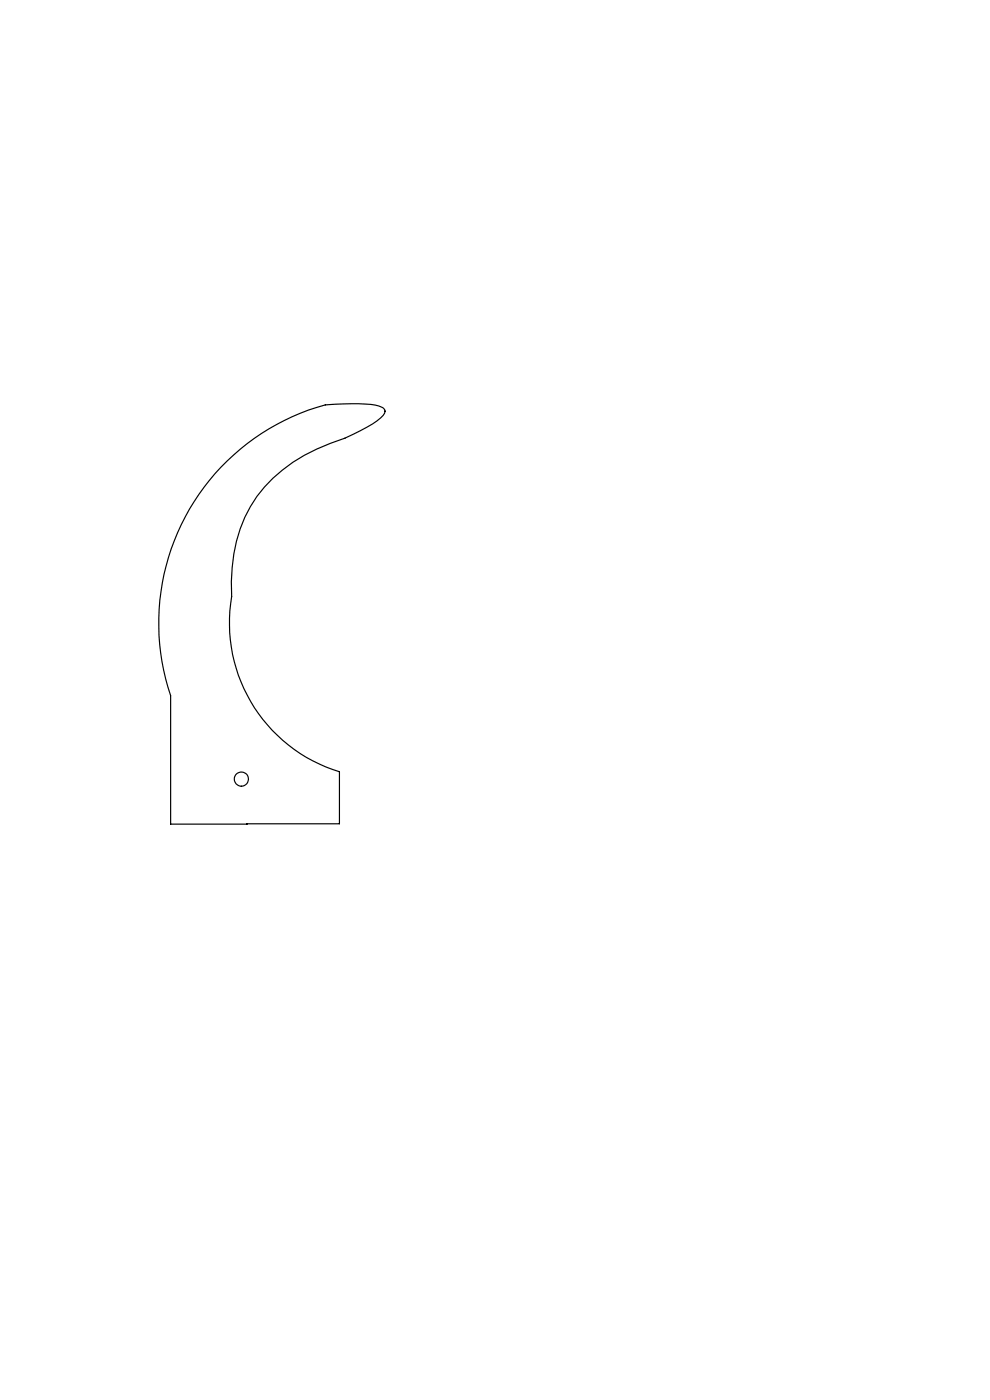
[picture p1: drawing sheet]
<svg xmlns="http://www.w3.org/2000/svg" width="210mm" height="297mm" viewBox="0 0 210 297" stroke-linecap="round" stroke-linejoin="round" font-family="sans-serif">
<g fill="none" stroke="#000" stroke-width=".25">
<path d="M48.2 97.8a47.7 47.7 0 0 1 20.8-11.9 38.4 38.4 0 0 1 11.4 .2 1.25 1.25 0 0 1 1.3 1.2 7 7 0 0 1-3.8 3.3 43.3 43.3 0 0 1-7.8 3.4 32.2 32.2 0 0 0-17 13.5 33.3 33.3 0 0 0-4 19 33 33 0 0 0 22.9 37.2v11.1h-35.8v-27.2a48 48 0 0 1 12-49.8z"/>
<circle cx="51.2" cy="165.3" r="1.51"/>
</g>
</svg>
